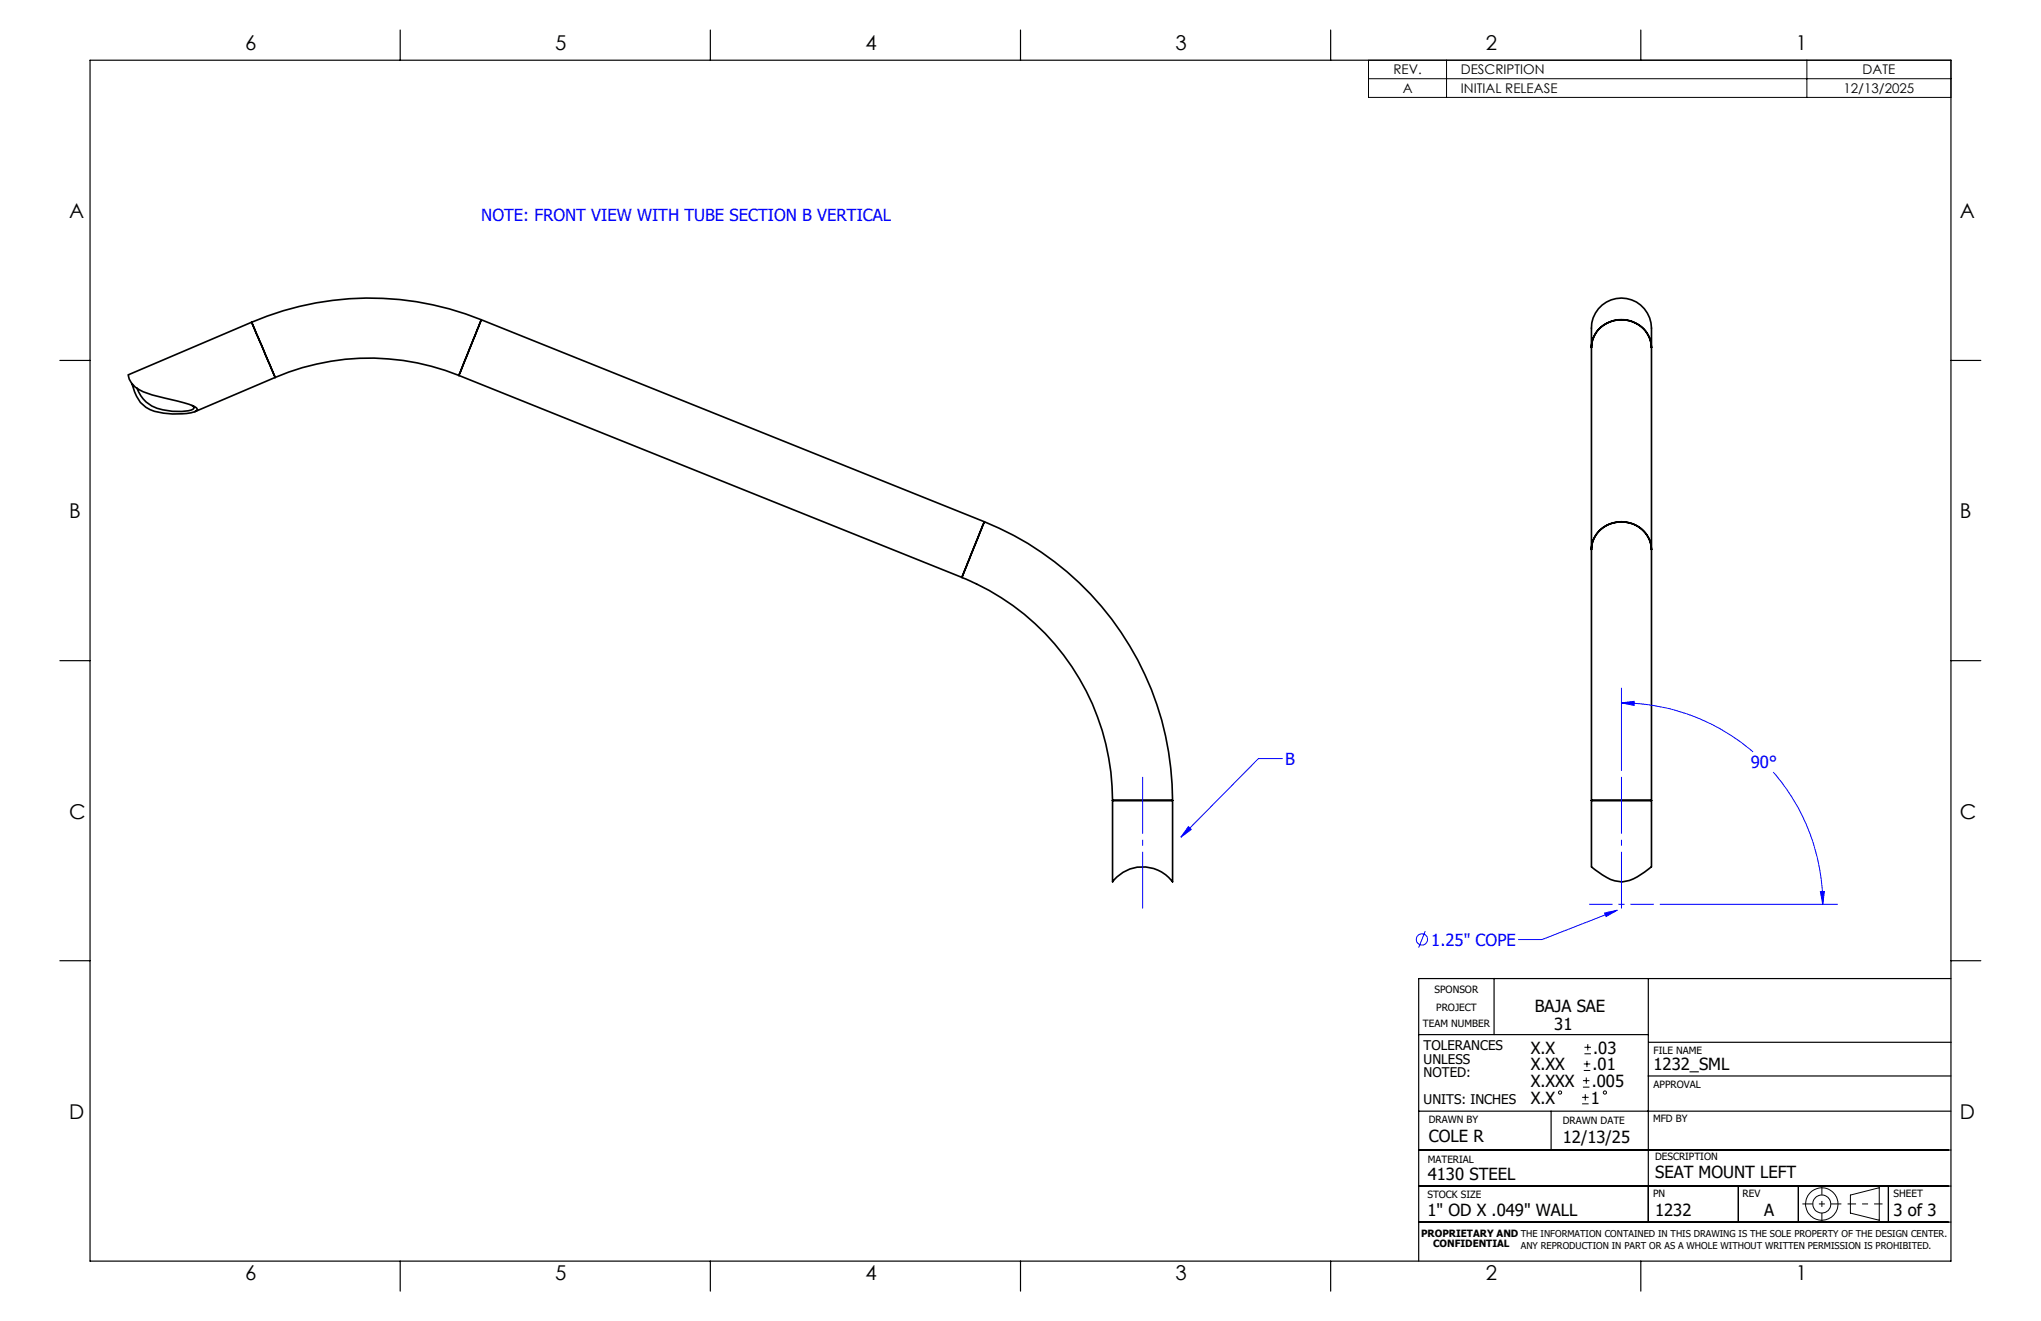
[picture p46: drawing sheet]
<svg xmlns="http://www.w3.org/2000/svg" width="432mm" height="279mm" viewBox="0 0 432 279" stroke-linecap="round" stroke-linejoin="round" font-family="sans-serif">
<defs><g id="words">
<g font-size="4.3">
<text x="51.9" y="10.7">6</text>
<text x="117.5" y="10.7">5</text>
<text x="183.1" y="10.7">4</text>
<text x="248.7" y="10.7">3</text>
<text x="314.3" y="10.7">2</text>
<text x="379.9" y="10.7">1</text>
<text x="14.6" y="46.1">A</text>
<text x="414.7" y="46.1">A</text>
<text x="14.6" y="109.6">B</text>
<text x="414.7" y="109.6">B</text>
<text x="14.6" y="173.1">C</text>
<text x="414.7" y="173.1">C</text>
<text x="14.6" y="236.6">D</text>
<text x="414.7" y="236.6">D</text>
<text x="51.9" y="270.8">6</text>
<text x="117.5" y="270.8">5</text>
<text x="183.1" y="270.8">4</text>
<text x="248.7" y="270.8">3</text>
<text x="314.3" y="270.8">2</text>
<text x="379.9" y="270.8">1</text>
</g>
<g font-size="3.5" fill="#00f">
<text x="101.8" y="46.7">NOTE: FRONT VIEW WITH TUBE SECTION B VERTICAL</text>
<text x="271.9" y="161.8">B</text>
<text x="370.4" y="162.5">90°</text>
<text x="302.8" y="200.1">1.25&quot; COPE</text>
</g>
<g font-size="3.5">
<text x="324.7" y="214">BAJA SAE</text>
<text x="328.8" y="217.9">31</text>
<text x="323.8" y="222.9">X.X</text>
<text x="323.8" y="226.4">X.XX</text>
<text x="336.9" y="226.4">.01</text>
<text x="337.1" y="222.9">.03</text>
<text x="349.8" y="226.4">1232_SML</text>
<text x="323.8" y="229.9">X.XXX</text>
<text x="323.8" y="233.5">X.X</text>
<text x="336.6" y="233.5">1</text>
<text x="336.8" y="229.9">.005</text>
<text x="302.3" y="241.5">COLE R</text>
<text x="330.6" y="241.7">12/13/25</text>
<text x="302.1" y="249.7">4130 STEEL</text>
<text x="350.1" y="249.1">SEAT MOUNT LEFT</text>
<text x="302" y="257.2">1&quot; OD X .049&quot; WALL</text>
<text x="350.1" y="257.2">1232</text>
<text x="373.2" y="257.2">A</text>
<text x="400.6" y="257.1">3 of 3</text>
</g>
<g font-size="2.8">
<text x="294.8" y="15.7">REV.</text>
<text x="309.1" y="15.7">DESCRIPTION</text>
<text x="394.1" y="15.7">DATE</text>
<text x="296.8" y="19.7">A</text>
<text x="309.1" y="19.7">INITIAL RELEASE</text>
<text x="390" y="19.7">12/13/2025</text>
<text x="301.2" y="222.2">TOLERANCES</text>
<text x="301.2" y="225">UNLESS</text>
<text x="301.2" y="227.8">NOTED:</text>
<text x="301.2" y="233.5">UNITS: INCHES</text>
</g>
<g font-size="2.1">
<text x="303.5" y="210">SPONSOR</text>
<text x="303.8" y="213.9">PROJECT</text>
<text x="301" y="217.3">TEAM NUMBER</text>
<text x="349.8" y="222.9">FILE NAME</text>
<text x="349.8" y="230.2">APPROVAL</text>
<text x="302.3" y="237.5">DRAWN BY</text>
<text x="330.6" y="237.7">DRAWN DATE</text>
<text x="349.7" y="237.3">MFD BY</text>
<text x="302.1" y="245.9">MATERIAL</text>
<text x="350.1" y="245.4">DESCRIPTION</text>
<text x="302" y="253.3">STOCK SIZE</text>
<text x="349.7" y="253.3">PN</text>
<text x="368.7" y="253.2">REV</text>
<text x="400.6" y="253.2">SHEET</text>
<text x="300.7" y="261.6">PROPRIETARY AND THE INFORMATION CONTAINED IN THIS DRAWING IS THE SOLE PROPERTY OF THE DESIGN CENTER.</text>
<text x="303.2" y="263.8">CONFIDENTIAL</text>
</g>
<text font-size="2" x="321.8" y="264.2">ANY REPRODUCTION IN PART OR AS A WHOLE WITHOUT WRITTEN PERMISSION IS PROHIBITED.</text>
</g></defs>
<g fill="none" stroke="#000" stroke-width=".35">
<path d="M53.2 68.2l5 11.6M53.2 68.2l-26 11.1a4.4 4.4 0 0 0 3.1 3.6l1.9 .6 5.3 1.3a12 12 0 0 1 4.1 1.5l.2 .3a3 3 0 0 1-2.3 .9 14.4 14.4 0 0 1-8.6-1.4 8.5 8.5 0 0 1-3-4.9v-.1M58.2 79.8l-17 7.3M97.1 79.4a50.5 50.5 0 0 0-38.9 .4M97.1 79.4l106.4 42.7M101.8 67.6a63.2 63.2 0 0 0-48.6 .6M101.8 67.6l-4.7 11.8M101.8 67.6l106.4 42.7M336.7 73.5v-1.8a15.4 15.4 0 0 1 .3-4.5 6.4 6.4 0 0 1 7.7-3.9 6.4 6.4 0 0 1 4.7 7.1v3.1M336.7 73.5a6.3 6.3 0 0 1 9.9-4.9 6 6 0 0 1 2.8 4.9M336.7 73.5a6.3 6.3 0 0 1 9.4-5.1 5.8 5.8 0 0 1 3.3 5.1M336.7 73.5v42.7"/>
<path d="M349.4 73.5v42.7M29 82.1a7 7 0 0 0 5.4 4.6 11.7 11.7 0 0 0 6.4-.1l.3-.3-.5-.5M208.2 110.3a63.6 63.6 0 0 1 39.9 59M208.2 110.3l-4.7 11.8M336.7 116.2v53.1M336.7 116.2a6.4 6.4 0 0 1 4.3-5.6 6.4 6.4 0 0 1 6.8 1.8 5.6 5.6 0 0 1 1.6 3.8M336.7 116.2a6.3 6.3 0 0 1 9.9-4.8 5.9 5.9 0 0 1 2.8 4.8M349.4 116.2v53.1M203.5 122.1a50.9 50.9 0 0 1 31.9 47.2M235.4 169.3h12.7M235.4 169.3h12.6M235.4 169.3v17.2"/>
<path d="M248.1 169.3v17.2a7.9 7.9 0 0 0-12.7 0M336.7 169.3h12.7M336.7 169.3v14.1l.4 .3a10.6 10.6 0 0 0 6.2 2.8 11.9 11.9 0 0 0 6-3.1M349.4 169.3v14.1"/>
</g>
<g fill="none" stroke="#00f" stroke-width=".21">
<path d="M343 148.7l2.7-.4v.9zM343 148.7a42.8 42.8 0 0 1 27.9 10.3M343 145.5v17.6M251.4 174.8l.6 .6-2.2 1.7zM271.3 160.4h-5.1l-16.4 16.7M375.1 163.3a42.4 42.4 0 0 1 10.5 28M301.5 197l-1.4 3.4M339.5 193.1l2.7-.6-2.4 1.4zM342.2 192.5l-16 6.2h-5M351.2 191.3h37.6M385.1 188.6h.9l-.4 2.7z"/>
<circle cx="300.8" cy="198.7" r="1.19"/>
</g>
<g fill="none" stroke="#000" stroke-width=".21">
<path d="M289.5 12.7h123.2v7.9h-123.2zM289.5 16.7h123.2M306 12.7v7.9M382.3 12.7v7.9M334.7 233.5h1.4M334.7 232.1h1.4M334.9 229.9h1.4M334.9 228.6h1.4M335.1 226.4h1.3M335.1 225h1.3M335.2 222.9h1.4M335.2 221.5h1.4"/>
<path d="M335.4 231.4v1.4M335.6 227.9v1.3M335.7 224.4v1.3M335.9 220.8v1.4M391.5 252.8l6.1-1.6v6.9l-6.1-1.5z"/>
<circle cx="330" cy="231.1" r=".34"/>
<circle cx="339.5" cy="231.1" r=".34"/>
<circle cx="385.4" cy="254.6" r="1.9"/>
<circle cx="385.4" cy="254.7" r="3.4"/>
</g>
<path d="M381.3 254.6h8.3" fill="none" stroke="#000" stroke-width=".21" stroke-dasharray="15.2 1.3 1.3 1.3" stroke-dashoffset="13" stroke-linecap="butt"/>
<path d="M385.4 250.8v7.7" fill="none" stroke="#000" stroke-width=".21" stroke-dasharray="15.2 1.3 1.3 1.3" stroke-dashoffset="13.3" stroke-linecap="butt"/>
<path d="M390.9 254.6h7.4" fill="none" stroke="#000" stroke-width=".21" stroke-dasharray="15.2 1.3 1.3 1.3" stroke-dashoffset="13.4" stroke-linecap="butt"/>
<path d="M241.7 164.3v27.9M343 164.3v27.9" fill="none" stroke="#00f" stroke-width=".21" stroke-dasharray="15.2 1.3 1.3 1.3" stroke-dashoffset="3.2" stroke-linecap="butt"/>
<path d="M349.9 191.3h-13.7" fill="none" stroke="#00f" stroke-width=".21" stroke-dasharray="15.2 1.3 1.3 1.3" stroke-dashoffset="10.3" stroke-linecap="butt"/>
<g fill="none" stroke="#000" stroke-width=".25">
<path d="M19 12.7h393.7v254h-393.7zM84.7 6.4v6.3M150.3 6.4v6.3M215.9 6.4v6.3M281.5 6.4v6.3M347.1 6.4v6.3M12.7 76.2h6.3M412.7 76.2h6.4M12.7 139.7h6.3M412.7 139.7h6.4M12.7 203.2h6.3M300.1 218.8h48.6"/>
<path d="M316.1 206.9v11.9M348.7 207v51.5M412.7 207h-112.6v59.7M412.7 203.2h6.4M300.1 235h112.6M328.2 235v8.2M348.7 227.6h64M348.8 220.5h64M300.1 258.5h112.6M300.1 250.9h112.6M300.1 243.2h112.6M367.8 250.9v7.6"/>
<path d="M380.5 250.9v7.6M399.5 250.9v7.6M84.7 266.7v6.4M150.3 266.7v6.4M215.9 266.7v6.4M281.5 266.7v6.4M347.1 266.7v6.4"/>
</g>
<g fill="#00f">
<path d="M251.4 174.8l.6 .6-2.2 1.7z"/>
<path d="M385.1 188.6h.9l-.4 2.7zM343 148.7l2.7-.4v.9zM339.5 193.1l2.7-.6-2.4 1.4z"/>
</g>
<use href="#words"/>
</svg>
